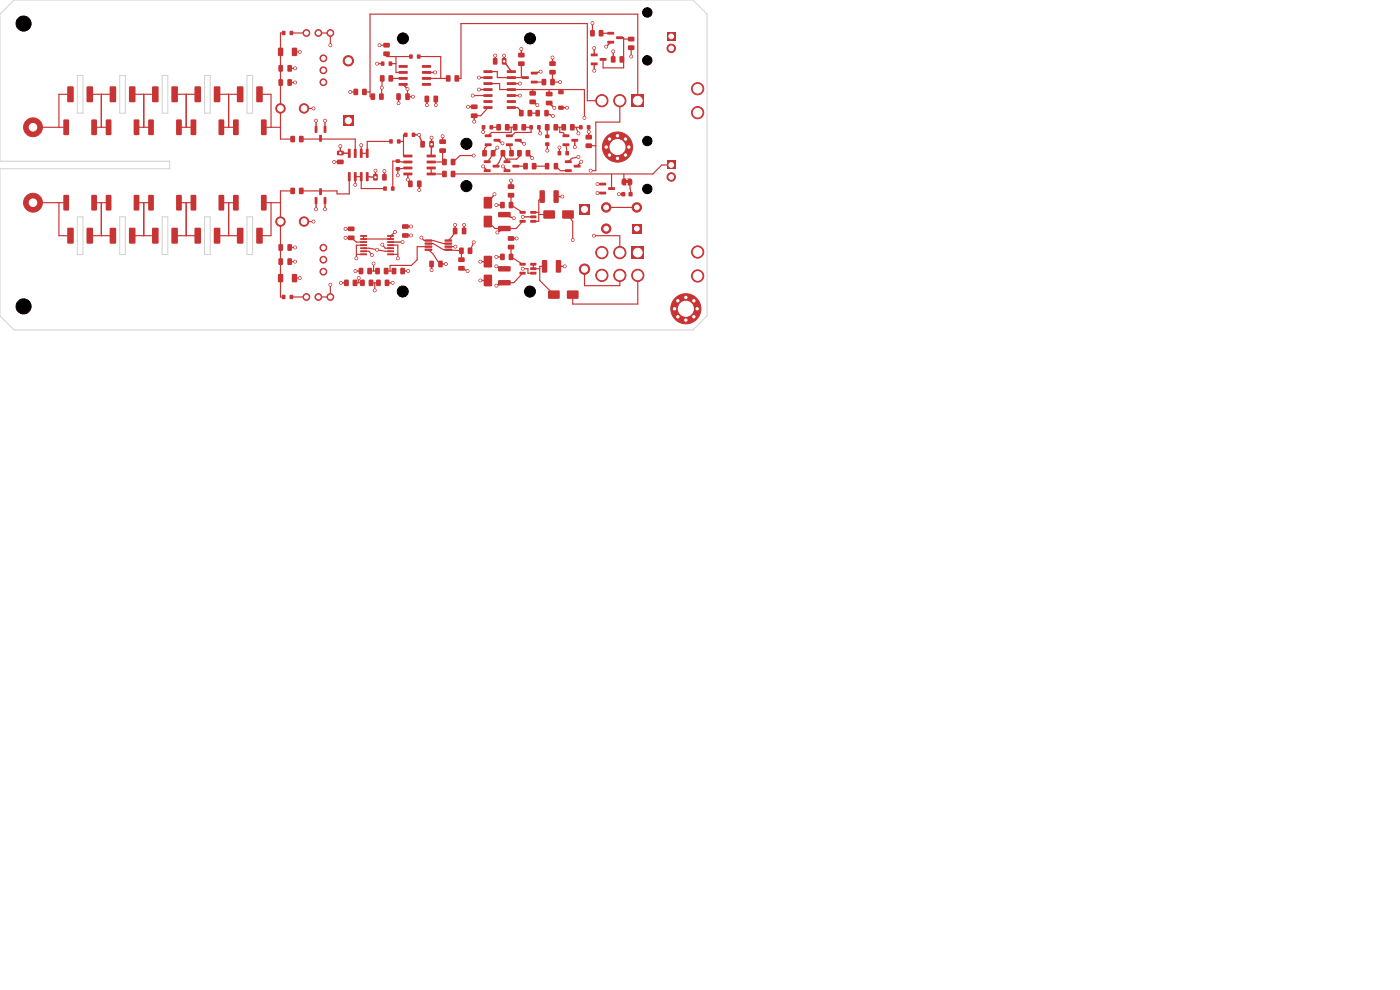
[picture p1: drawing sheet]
<svg xmlns="http://www.w3.org/2000/svg" width="297mm" height="210mm" viewBox="0 0 297 210" stroke-linecap="round" stroke-linejoin="round" font-family="sans-serif">
<g fill="#c83434">
<path d="M132.8 38.3h.4v.6h-.4z"/>
<path d="M114 26.6h.7v.8h-.7z"/>
<path d="M112.3 26.6h.7v.8h-.7z"/>
<path d="M110.1 23.4l.7-.1 .3 .2v1l-.2 .2h-.6l-.2-.2z"/>
<path d="M112 23.4l.7-.1 .2 .2v1l-.1 .2h-.7l-.2-.2z"/>
<path d="M49.5 25.4l.9-.1 .2 .2 .1 2.9-.2 .3h-.8l-.3-.2z"/>
<path d="M55.4 25.4l.9-.1 .3 .2v2.9l-.2 .3h-.8l-.2-.2z"/>
<path d="M91.1 55.3h.7l.2 .1v1.1l-.1 .2h-.6l-.2-.1z"/>
<path d="M93 55.3h.7l.2 .1v1.1l-.1 .2h-.6l-.2-.1z"/>
<path d="M115.7 28.6h.8v.7h-.8z"/>
<path d="M115.7 30.2h.8v.7h-.8z"/>
<path d="M112.5 57.7h1.2l.1 .5h-1.2z"/>
<path d="M112.5 56.7h1.2l.1 .5-1.2 .1z"/>
<path d="M112.5 55.8h1.2l.1 .5h-1.2z"/>
<path d="M110.2 55.8h1.2l.1 .5h-1.2z"/>
<path d="M110.2 57.7h1.2l.1 .5h-1.2z"/>
<path d="M59.1 16.8h.7l.2 .1v1.1l-.1 .2h-.6l-.2-.1z"/>
<path d="M61 16.8h.7l.2 .1v1.1l-.1 .2h-.6l-.2-.1z"/>
<path d="M127.2 38.8h1.3l.1 .5h-1.4z"/>
<path d="M127.2 40.7h1.3l.1 .5h-1.4z"/>
<path d="M129 39.7h1.4l.1 .5-1.4 .1z"/>
<path d="M115.5 23.4l.7-.1 .2 .2v1l-.1 .2h-.6l-.2-.2z"/>
<path d="M113.6 23.4l.7-.1 .2 .2v1l-.1 .2h-.6l-.2-.2z"/>
<path d="M114.5 40.4h.9l.2 .1v2.3l-.2 .2-.7 .1-.2-.2z"/>
<path d="M117.5 40.4h.8l.2 .1v2.3l-.1 .2-.7 .1-.3-.2z"/>
<path d="M82.5 13.1h.7v.8h-.7z"/>
<path d="M80.8 13.1h.7v.8h-.7z"/>
<path d="M111 34.6h.7l.3 .1v1l-.2 .2-.6 .1-.2-.2z"/>
<path d="M112.9 34.6h.7l.2 .1v1l-.1 .2-.6 .1-.3-.2z"/>
<path d="M22.5 25.4l.9-.1 .2 .2v2.9l-.1 .3h-.8l-.3-.2z"/>
<path d="M28.4 25.4l.9-.1 .3 .2v2.9l-.2 .3h-.8l-.2-.2z"/>
<path d="M96.1 48.3h.7l.2 .1v1.1l-.1 .2h-.6l-.2-.1z"/>
<path d="M98 48.3h.7l.2 .1v1.1l-.1 .2h-.6l-.2-.1z"/>
<path d="M141.5 34.1h1.8v1.8h-1.8z"/>
</g>
<circle cx="142.4" cy="37.5" r=".9" fill="#c83434" stroke="#c83434" stroke-width=".21"/>
<g fill="#c83434">
<path d="M14.3 48.4l1.1-.1 .2 .2 .1 3-.2 .2h-1l-.2-.2z"/>
<path d="M18.4 48.4l1.1-.1 .2 .2v3l-.1 .2h-1l-.2-.2z"/>
<path d="M93.2 31.5h1.3l.1 .2v.6l-.2 .2-1.1-.1-.1-.2z"/>
<path d="M93.2 29.6h1.3l.1 .2v.6l-.2 .2-1.1-.1-.1-.2z"/>
<path d="M107.5 22.6l1.9-.1v.5l-1.8 .1z"/>
<path d="M107.5 21.3h1.9v.4l-1.8 .1z"/>
<path d="M107.5 20h1.9v.5l-1.8 .1z"/>
<path d="M107.5 18.7h1.9v.5l-1.8 .1z"/>
<path d="M107.5 17.5l1.9-.1v.5l-1.8 .1z"/>
<path d="M107.5 16.2h1.9v.5h-1.8z"/>
<path d="M107.5 14.9h1.9v.5l-1.8 .1z"/>
<path d="M102.6 14.9h1.8l.1 .5-1.9 .1z"/>
<path d="M102.6 16.2h1.8l.1 .5h-1.9z"/>
<path d="M102.6 17.5l1.8-.1 .1 .5-1.9 .1z"/>
<path d="M102.6 18.7h1.8l.1 .5-1.9 .1z"/>
<path d="M102.6 20h1.8l.1 .5-1.9 .1z"/>
<path d="M102.6 21.3h1.8l.1 .4-1.9 .1z"/>
<path d="M102.6 22.6l1.8-.1 .1 .5-1.9 .1z"/>
<path d="M76.1 56.9l.8-.1 .2 .2v1l-.2 .2h-.6l-.2-.2z"/>
<path d="M78 56.9l.7-.1 .2 .2v1l-.1 .2h-.7l-.2-.2z"/>
<path d="M86.6 38.3h.7l.2 .1v1.1l-.1 .2h-.6l-.2-.1z"/>
<path d="M88.5 38.3h.7l.2 .1v1.1l-.1 .2h-.6l-.2-.1z"/>
<path d="M107.4 28.5h1.3l.1 .5-1.4 .1z"/>
<path d="M107.4 30.4h1.3l.1 .5-1.4 .1z"/>
<path d="M109.2 29.5h1.4l.1 .5h-1.4z"/>
<path d="M49.5 41.4l.9-.1 .2 .2 .1 2.9-.2 .3h-.8l-.3-.2z"/>
<path d="M55.4 41.4l.9-.1 .3 .2v2.9l-.2 .3h-.8l-.2-.2z"/>
<path d="M119.9 34h1.3l.1 .5-1.4 .1z"/>
<path d="M119.9 35.9h1.3l.1 .5-1.4 .1z"/>
<path d="M121.7 35h1.4l.1 .5h-1.4z"/>
<path d="M103.9 26.6h.7v.8h-.7z"/>
<path d="M102.2 26.6h.7v.8h-.7z"/>
<path d="M141.5 6.8h1.8v1.8h-1.8z"/>
</g>
<circle cx="142.4" cy="10.3" r=".9" fill="#c83434" stroke="#c83434" stroke-width=".21"/>
<g fill="#c83434">
<path d="M14.3 18.4l1.1-.1 .2 .2 .1 3-.2 .2h-1l-.2-.2z"/>
<path d="M18.4 18.4l1.1-.1 .2 .2v3l-.1 .2h-1l-.2-.2z"/>
<path d="M102.7 34h1.3l.1 .5-1.4 .1z"/>
<path d="M102.7 35.9h1.3l.1 .5-1.4 .1z"/>
<path d="M104.5 35h1.4l.1 .5h-1.4z"/>
<path d="M79.2 36.9h.7l.2 .1v1.1l-.1 .2h-.6l-.2-.1z"/>
<path d="M81.1 36.9h.7l.2 .1 .1 1.1-.2 .2h-.6l-.2-.1z"/>
<path d="M50.3 18.4l1.1-.1 .2 .2 .1 3-.2 .2h-1l-.2-.2z"/>
<path d="M54.4 18.4l1.1-.1 .2 .2v3l-.1 .2h-1l-.2-.2z"/>
<path d="M107.8 41l1.2-.1 .1 .3v.6l-.2 .1h-1l-.2-.2z"/>
<path d="M107.8 39.1h1.2l.1 .2v.6l-.2 .2h-1l-.2-.2z"/>
</g>
<g fill="#c83434" stroke="#c83434" stroke-width=".21">
<circle cx="65" cy="63" r=".72"/>
<circle cx="67.5" cy="63" r=".72"/>
<circle cx="70.1" cy="63" r=".72"/>
</g>
<g fill="#c83434">
<path d="M66.8 41.8l.5 .1v1.4l-.5-.1z"/>
<path d="M68.7 41.8l.5 .1v1.4l-.5-.1z"/>
<path d="M67.7 40h.6l-.1 1.4-.5-.1z"/>
<path d="M106.1 42.9l.7-.1 .3 .2v1l-.2 .2h-.6l-.2-.2z"/>
<path d="M108 42.9l.7-.1 .2 .2v1l-.1 .2h-.7l-.2-.2z"/>
<path d="M84.6 13.8h1.8l.1 .5-1.9 .1z"/>
<path d="M84.6 15.1h1.8l.1 .5-1.9 .1z"/>
<path d="M84.6 16.4l1.8-.1 .1 .5-1.9 .1z"/>
<path d="M84.6 17.6h1.8l.1 .5-1.9 .1z"/>
<path d="M89.5 17.6h1.9v.5l-1.8 .1z"/>
<path d="M89.5 16.4l1.9-.1v.5l-1.8 .1z"/>
<path d="M89.5 15.1h1.9v.5l-1.8 .1z"/>
<path d="M89.5 13.8h1.9v.5l-1.8 .1z"/>
</g>
<circle cx="7" cy="43" r="2" fill="#c83434" stroke="#c83434" stroke-width=".21"/>
<g fill="#c83434">
<path d="M118.5 19.2h1v.7h-1z"/>
<path d="M118.5 22.5h1v.7h-1z"/>
<path d="M94.6 16l.8-.1 .2 .2v1l-.2 .2h-.6l-.2-.1z"/>
<path d="M96.5 16l.7-.1 .2 .2v1l-.1 .2h-.7l-.2-.1z"/>
<path d="M79.8 59.4l.7-.1 .3 .2v1l-.2 .2h-.6l-.2-.2z"/>
<path d="M81.7 59.4l.7-.1 .2 .2v1l-.1 .2h-.6l-.3-.2z"/>
<path d="M102.7 45.8h1.6v2.4h-1.6z"/>
<path d="M102.7 41.8h1.6v2.4h-1.6z"/>
<path d="M59 10.2l.8-.1 .3 .2v1.4l-.2 .2h-.7l-.2-.2z"/>
<path d="M62 10.2l.8-.1 .2 .2v1.4l-.1 .2h-.8l-.2-.2z"/>
<path d="M80.6 16l.7-.1 .3 .2v1l-.2 .2h-.6l-.2-.1z"/>
<path d="M82.5 16l.7-.1 .2 .2v1l-.1 .2h-.7l-.2-.1z"/>
<path d="M85.3 49.5h1.3l.1 .2v.6l-.2 .2-1.1-.1-.1-.2z"/>
<path d="M85.3 47.6h1.3l.1 .2v.6l-.2 .2-1.1-.1-.1-.2z"/>
<path d="M133.4 40.8h.8v.8h-.8z"/>
<path d="M131.8 40.8h.8v.8h-.8z"/>
<path d="M22.5 41.4l.9-.1 .2 .2v2.9l-.1 .3h-.8l-.3-.2z"/>
<path d="M28.4 41.4l.9-.1 .3 .2v2.9l-.2 .3h-.8l-.2-.2z"/>
<path d="M85.7 28.2h.7v.8h-.7z"/>
<path d="M87.4 28.2h.7v.8h-.7z"/>
<path d="M61.6 39.9l.7-.1 .3 .2v1l-.2 .2h-.6l-.2-.2z"/>
<path d="M63.5 39.9l.7-.1 .2 .2v1l-.1 .2h-.7l-.2-.2z"/>
<path d="M75 18.9l.7-.1 .3 .2v1l-.2 .2h-.6l-.2-.2z"/>
<path d="M76.9 18.9l.7-.1 .2 .2v1l-.1 .2h-.6l-.3-.2z"/>
</g>
<g fill="#c83434" stroke="#c83434" stroke-width=".21">
<circle cx="65" cy="7" r=".72"/>
<circle cx="67.5" cy="7" r=".72"/>
<circle cx="70.1" cy="7" r=".72"/>
</g>
<g fill="#c83434">
<path d="M116.8 16.8l.7-.1 .2 .2v1l-.1 .2h-.6l-.3-.1z"/>
<path d="M114.9 16.8l.7-.1 .3 .2v1l-.2 .2h-.6l-.2-.1z"/>
<path d="M117.5 26.4l.7-.1 .2 .2v1l-.1 .2h-.6l-.3-.2z"/>
<path d="M115.6 26.4l.7-.1 .3 .2v1l-.2 .2h-.6l-.2-.2z"/>
<path d="M86.8 11.6h.7v.8h-.7z"/>
<path d="M88.5 11.6h.7v.8h-.7z"/>
<path d="M125.2 6.4h.7l.3 .1v1l-.2 .2-.6 .1-.2-.2z"/>
<path d="M127.1 6.4h.7l.2 .1v1l-.1 .2-.7 .1-.2-.2z"/>
<path d="M120 32.1h.7v.8h-.7z"/>
<path d="M118.3 32.1h.7v.8h-.7z"/>
<path d="M124.5 26.6h.7v.8h-.7z"/>
<path d="M122.9 26.6h.7v.8h-.7z"/>
<path d="M115 55.2h.8l.3 .1v2.3l-.2 .2-.7 .1-.2-.2z"/>
<path d="M118 55.2h.8l.2 .1v2.3l-.1 .2-.8 .1-.2-.2z"/>
<path d="M73.8 50h1.3l.1 .2v.6l-.2 .2-1.1-.1-.1-.2z"/>
<path d="M73.8 48.1h1.3l.1 .2v.6l-.2 .2-1.1-.1-.1-.2z"/>
<path d="M59 58.2l.8-.1 .3 .2v1.4l-.2 .2h-.7l-.2-.2z"/>
<path d="M62 58.2l.8-.1 .2 .2v1.4l-.1 .2h-.8l-.2-.2z"/>
<path d="M40.5 25.4l.9-.1 .2 .2 .1 2.9-.2 .3h-.8l-.3-.2z"/>
<path d="M46.4 25.4l.9-.1 .3 .2v2.9l-.2 .3h-.8l-.2-.2z"/>
<path d="M112.4 19.3h1.1l.2 .2v.6l-.2 .2h-1l-.2-.2z"/>
<path d="M112.4 21.2l1.1-.1 .2 .3v.6l-.2 .1h-1l-.2-.2z"/>
<path d="M23.3 48.4l1.1-.1 .2 .2 .1 3-.2 .2h-1l-.2-.2z"/>
<path d="M27.4 48.4l1.1-.1 .2 .2v3l-.1 .2h-1l-.2-.2z"/>
<path d="M89.2 29.9h.7l.2 .1v1.1l-.1 .2h-.6l-.2-.1z"/>
<path d="M91.1 29.9h.7l.2 .1v1.1l-.1 .2h-.6l-.2-.1z"/>
<path d="M128.9 6.8h1.3l.1 .5h-1.4z"/>
<path d="M128.9 8.7h1.3l.1 .5h-1.4z"/>
<path d="M130.7 7.7h1.4l.1 .5-1.4 .1z"/>
<path d="M32.3 18.4l1.1-.1 .2 .2v3l-.1 .2h-1l-.2-.2z"/>
<path d="M36.4 18.4l1.1-.1 .2 .2 .1 3-.2 .2h-1l-.2-.2z"/>
<path d="M119.4 28.5h1.3l.1 .5-1.4 .1z"/>
<path d="M119.4 30.4h1.3l.1 .5-1.4 .1z"/>
<path d="M121.2 29.5h1.4l.1 .5h-1.4z"/>
<path d="M104.6 12.3h.7l.2 .1v1.1l-.1 .2h-.6l-.2-.1z"/>
<path d="M106.5 12.3h.7l.2 .1v1.1l-.1 .2h-.6l-.2-.1z"/>
<path d="M110 13.1l1.1-.1 .2 .3v.6l-.3 .1h-.9l-.2-.2z"/>
<path d="M110 11.2h1.1l.2 .2v.6l-.3 .2h-.9l-.2-.2z"/>
<path d="M59.8 62.6h.7v.8h-.7z"/>
<path d="M61.5 62.6h.7v.8h-.7z"/>
<path d="M125.4 11.4h1.3l.1 .5h-1.4z"/>
<path d="M125.4 13.3h1.3l.1 .5h-1.4z"/>
<path d="M127.2 12.3h1.4l.1 .5-1.4 .1z"/>
<path d="M112.5 46.7h1.2l.1 .5h-1.2z"/>
<path d="M112.5 45.7h1.2l.1 .5-1.2 .1z"/>
<path d="M112.5 44.8h1.2l.1 .5h-1.2z"/>
<path d="M110.2 44.8h1.2l.1 .5h-1.2z"/>
<path d="M110.2 46.7h1.2l.1 .5h-1.2z"/>
<path d="M120.3 61.7h2.4v1.6h-2.4z"/>
<path d="M116.3 61.7h2.4v1.6h-2.4z"/>
<path d="M84 33.8h.8v.7h-.8z"/>
<path d="M84 35.5h.8v.7h-.8z"/>
<path d="M133.3 7.8h1.1l.2 .2v.6l-.3 .2h-.9l-.2-.2z"/>
<path d="M133.3 9.7l1.1-.1 .2 .3v.6l-.3 .1h-.9l-.2-.2z"/>
<path d="M77.6 31.6h.6l-.1 1.9-.5-.1z"/>
<path d="M76.4 31.6h.5l-.1 1.9-.5-.1z"/>
<path d="M75.1 31.6h.6l-.1 1.9-.5-.1z"/>
<path d="M73.8 31.6h.6l-.1 1.9-.5-.1z"/>
<path d="M73.8 36.5l.6 .1-.1 1.8h-.5z"/>
<path d="M75.1 36.5l.6 .1-.1 1.8h-.5z"/>
<path d="M76.4 36.5l.5 .1-.1 1.8h-.5z"/>
<path d="M77.6 36.5l.6 .1-.1 1.8h-.5z"/>
<path d="M102.7 58.3h1.6v2.4h-1.6z"/>
<path d="M102.7 54.3h1.6v2.4h-1.6z"/>
<path d="M79.6 56.9l.7-.1 .3 .2v1l-.2 .2h-.6l-.2-.2z"/>
<path d="M81.5 56.9l.7-.1 .2 .2v1l-.1 .2h-.6l-.3-.2z"/>
<path d="M108.1 31.9l.7-.1 .2 .2v1l-.1 .2h-.7l-.2-.2z"/>
<path d="M106.2 31.9l.8-.1 .2 .2v1l-.2 .2h-.6l-.2-.2z"/>
<path d="M105.7 48l2.5-.1 .1 .3v.7l-.2 .2-2.3-.1-.2-.2z"/>
<path d="M105.7 45h2.5l.1 .2v.7l-.2 .2h-2.3l-.2-.2z"/>
</g>
<g fill="#c83434" stroke="#c83434" stroke-width=".21">
<circle cx="128.6" cy="31.2" r=".4"/>
<circle cx="129.3" cy="29.5" r=".4"/>
<circle cx="129.3" cy="32.9" r=".4"/>
<circle cx="131" cy="28.8" r=".4"/>
<circle cx="131" cy="31.2" r="3.2"/>
<circle cx="131" cy="33.6" r=".4"/>
<circle cx="132.7" cy="29.5" r=".4"/>
<circle cx="132.7" cy="32.9" r=".4"/>
<circle cx="133.4" cy="31.2" r=".4"/>
</g>
<g fill="#c83434">
<path d="M112.6 17.2l1.4-.1 .1 .5-1.4 .1z"/>
<path d="M112.6 15.3l1.4-.1 .1 .5-1.4 .1z"/>
<path d="M110.8 16.2h1.3l.1 .5h-1.4z"/>
</g>
<g fill="#c83434" stroke="#c83434" stroke-width=".21">
<circle cx="68.6" cy="12.4" r=".72"/>
<circle cx="68.6" cy="14.9" r=".72"/>
<circle cx="68.6" cy="17.4" r=".72"/>
</g>
<g fill="#c83434">
<path d="M132 38l.8-.1v1.5l-.6-.1-.3-.3v-.7z"/>
<path d="M133.2 37.9h.6l.3 .3v.7l-.3 .4-.6 .1z"/>
</g>
<g fill="#c83434" stroke="#c83434" stroke-width=".21">
<circle cx="59.5" cy="47" r="1"/>
<circle cx="64.5" cy="47" r="1"/>
</g>
<g fill="#c83434">
<path d="M41.3 48.4l1.1-.1 .2 .2v3l-.1 .2h-1l-.2-.2z"/>
<path d="M45.4 48.4l1.1-.1 .2 .2v3l-.1 .2h-1l-.2-.2z"/>
<path d="M90.1 50.8h1.5l.1 .4-1.5 .1z"/>
<path d="M90.1 51.5l1.5-.1 .1 .4-1.5 .1z"/>
<path d="M90.1 52.1h1.5l.1 .4-1.5 .1z"/>
<path d="M90.1 52.8l1.5-.1 .1 .4-1.5 .1z"/>
<path d="M94.3 52.8l1.5-.1 .1 .4-1.5 .1z"/>
<path d="M94.3 52.1h1.5l.1 .4-1.5 .1z"/>
<path d="M94.3 51.5l1.5-.1 .1 .4-1.5 .1z"/>
<path d="M94.3 50.8h1.5l.1 .4-1.5 .1z"/>
<path d="M76.4 59.4l.7-.1 .3 .2v1l-.2 .2h-.6l-.2-.2z"/>
<path d="M78.3 59.4l.7-.1 .2 .2v1l-.1 .2h-.7l-.2-.2z"/>
</g>
<circle cx="7" cy="27" r="2" fill="#c83434" stroke="#c83434" stroke-width=".21"/>
<g fill="#c83434">
<path d="M59.1 51.8h.7l.2 .1v1.1l-.1 .2h-.6l-.2-.1z"/>
<path d="M61 51.8h.7l.2 .1v1.1l-.1 .2h-.6l-.2-.1z"/>
<path d="M134.1 47.5h2v2h-2z"/>
</g>
<g fill="#c83434" stroke="#c83434" stroke-width=".21">
<circle cx="128.6" cy="48.5" r="1"/>
<circle cx="135.1" cy="44" r="1"/>
<circle cx="128.6" cy="44" r="1"/>
<circle cx="68.6" cy="57.6" r=".72"/>
<circle cx="68.6" cy="55.1" r=".72"/>
<circle cx="68.6" cy="52.5" r=".72"/>
</g>
<g fill="#c83434">
<path d="M82.6 29.6h.7v.8h-.7z"/>
<path d="M84.3 29.6h.6v.8h-.6z"/>
<path d="M71.5 33.9h1.3l.1 .2v.6l-.2 .2-1.1-.1-.1-.2z"/>
<path d="M71.5 32h1.3l.1 .2v.6l-.2 .2-1.1-.1-.1-.2z"/>
<path d="M31.5 25.4l.9-.1 .2 .2 .1 2.9-.2 .3h-.8l-.3-.2z"/>
<path d="M37.4 25.4l.9-.1 .3 .2v2.9l-.2 .3h-.8l-.2-.2z"/>
<path d="M124.3 30.5l1.1-.1 .2 .3v.6l-.3 .1h-.9l-.2-.2z"/>
<path d="M124.3 28.6h1.1l.2 .2v.6l-.3 .2h-.9l-.2-.2z"/>
<path d="M84.1 19.8h.7l.2 .1 .1 1.1-.2 .2h-.6l-.2-.1z"/>
<path d="M86 19.8h.7l.2 .1 .1 1.1-.2 .2h-.6l-.2-.1z"/>
<path d="M31.5 41.4l.9-.1 .2 .2 .1 2.9-.2 .3h-.8l-.3-.2z"/>
<path d="M37.4 41.4l.9-.1 .3 .2v2.9l-.2 .3h-.8l-.2-.2z"/>
<path d="M106.9 34h1.3l.1 .5-1.4 .1z"/>
<path d="M106.9 35.9h1.3l.1 .5-1.4 .1z"/>
<path d="M108.7 35h1.4l.1 .5h-1.4z"/>
<path d="M59.8 6.6h.7v.8h-.7z"/>
<path d="M61.5 6.6h.7v.8h-.7z"/>
<path d="M59.1 13.8h.7l.2 .1v1.1l-.1 .2h-.6l-.2-.1z"/>
<path d="M61 13.8h.7l.2 .1v1.1l-.1 .2h-.6l-.2-.1z"/>
<path d="M83.1 56.9l.8-.1 .2 .2v1l-.2 .2h-.6l-.2-.2z"/>
<path d="M85 56.9l.7-.1 .2 .2v1l-.1 .2h-.7l-.2-.2z"/>
<path d="M90.5 36.6h1.9v.5l-1.8 .1z"/>
<path d="M90.5 35.4l1.9-.1v.5l-1.8 .1z"/>
<path d="M90.5 34.1h1.9v.5l-1.8 .1z"/>
<path d="M90.5 32.8h1.9v.5l-1.8 .1z"/>
<path d="M85.6 32.8h1.8l.1 .5-1.9 .1z"/>
<path d="M85.6 34.1h1.8l.1 .5-1.9 .1z"/>
<path d="M85.6 35.4l1.8-.1 .1 .5-1.9 .1z"/>
<path d="M85.6 36.6h1.8l.1 .5-1.9 .1z"/>
<path d="M99.3 52.6l.7-.1 .2 .2v1l-.1 .2h-.7l-.2-.2z"/>
<path d="M97.4 52.6l.7-.1 .3 .2v1l-.2 .2h-.6l-.2-.2z"/>
<path d="M41.3 18.4l1.1-.1 .2 .2v3l-.1 .2h-1l-.2-.2z"/>
<path d="M45.4 18.4l1.1-.1 .2 .2v3l-.1 .2h-1l-.2-.2z"/>
<path d="M131.5 12l.7-.1 .2 .2v1l-.1 .2h-.7l-.2-.2z"/>
<path d="M129.6 12l.7-.1 .3 .2v1l-.2 .2h-.6l-.2-.2z"/>
<path d="M102.9 28.5h1.3l.1 .5-1.4 .1z"/>
<path d="M102.9 30.4h1.3l.1 .5-1.4 .1z"/>
<path d="M104.7 29.5h1.4l.1 .5h-1.4z"/>
</g>
<g fill="#c83434" stroke="#c83434" stroke-width=".21">
<circle cx="143.1" cy="65.5" r=".4"/>
<circle cx="143.8" cy="63.8" r=".4"/>
<circle cx="143.8" cy="67.2" r=".4"/>
<circle cx="145.5" cy="63.1" r=".4"/>
<circle cx="145.5" cy="65.5" r="3.2"/>
<circle cx="145.5" cy="67.9" r=".4"/>
<circle cx="147.2" cy="63.8" r=".4"/>
<circle cx="147.2" cy="67.2" r=".4"/>
<circle cx="147.9" cy="65.5" r=".4"/>
</g>
<g fill="#c83434">
<path d="M81.3 39.6h.7v.8h-.7z"/>
<path d="M83 39.6h.7v.8h-.7z"/>
<path d="M13.5 41.4l.9-.1 .2 .2v2.9l-.1 .3h-.8l-.3-.2z"/>
<path d="M19.4 41.4l.9-.1 .3 .2v2.9l-.2 .3h-.8l-.2-.2z"/>
<path d="M93.8 36.3l.8-.1 .2 .2v1l-.2 .2h-.6l-.2-.1z"/>
<path d="M95.7 36.3l.7-.1 .2 .2v1l-.1 .2h-.7l-.2-.1z"/>
<path d="M40.5 41.4l.9-.1 .2 .2 .1 2.9-.2 .3h-.8l-.3-.2z"/>
<path d="M46.4 41.4l.9-.1 .3 .2v2.9l-.2 .3h-.8l-.2-.2z"/>
<path d="M115.3 44.7h2.4v1.6h-2.4z"/>
<path d="M119.3 44.7h2.4v1.6h-2.4z"/>
<path d="M116.6 13h1.2l.1 .2v.6l-.2 .2h-1l-.2-.2z"/>
<path d="M116.6 14.9l1.2-.1 .1 .3v.6l-.2 .1h-1l-.2-.2z"/>
<path d="M105.7 59.5l2.5-.1 .1 .3v.7l-.2 .2-2.3-.1-.2-.2z"/>
<path d="M105.7 56.5h2.5l.1 .2v.7l-.2 .2h-2.3l-.2-.2z"/>
<path d="M95.7 33.7h.7l.2 .1v1l-.1 .2-.7 .1-.2-.2z"/>
<path d="M93.8 33.7h.8l.2 .1v1l-.2 .2-.6 .1-.2-.2z"/>
<path d="M68.7 26.8h.5v1.4l-.5-.1z"/>
<path d="M66.8 26.8h.5v1.4l-.5-.1z"/>
<path d="M67.7 28.6l.6 .1-.1 1.4-.5-.1z"/>
<path d="M73 59.4l.8-.1 .2 .2v1l-.2 .2h-.6l-.2-.2z"/>
<path d="M74.9 59.4l.7-.1 .2 .2v1l-.1 .2h-.7l-.2-.2z"/>
<path d="M80.5 19.9l.7-.1 .2 .2v1l-.1 .2h-.7l-.2-.2z"/>
<path d="M78.6 19.9l.8-.1 .2 .2v1l-.2 .2h-.6l-.2-.2z"/>
<path d="M23.3 18.4l1.1-.1 .2 .2 .1 3-.2 .2h-1l-.2-.2z"/>
<path d="M27.4 18.4l1.1-.1 .2 .2v3l-.1 .2h-1l-.2-.2z"/>
<path d="M32.3 48.4l1.1-.1 .2 .2v3l-.1 .2h-1l-.2-.2z"/>
<path d="M36.4 48.4l1.1-.1 .2 .2 .1 3-.2 .2h-1l-.2-.2z"/>
<path d="M76.4 49.9h1.4l.1 .3h-1.4z"/>
<path d="M76.4 50.5h1.4l.1 .3-1.4 .1z"/>
<path d="M76.4 51.2h1.4l.1 .3h-1.4z"/>
<path d="M76.4 51.8h1.4l.1 .3-1.4 .1z"/>
<path d="M76.4 52.5h1.4l.1 .3h-1.4z"/>
<path d="M76.4 53.1h1.4l.1 .3-1.4 .1z"/>
<path d="M76.4 53.8h1.4l.1 .3h-1.4z"/>
<path d="M82.2 53.8h1.3l.1 .3h-1.4z"/>
<path d="M82.2 53.1h1.3l.1 .3-1.4 .1z"/>
<path d="M82.2 52.5h1.3l.1 .3h-1.4z"/>
<path d="M82.2 51.8h1.3l.1 .3-1.4 .1z"/>
<path d="M82.2 51.2h1.3l.1 .3h-1.4z"/>
<path d="M82.2 50.5h1.3l.1 .3-1.4 .1z"/>
<path d="M82.2 49.9h1.3l.1 .3h-1.4z"/>
<path d="M81.4 9.1h1.1l.2 .2v.6l-.2 .2h-1l-.2-.2z"/>
<path d="M81.4 11l1.1-.1 .2 .3v.6l-.2 .1h-1l-.2-.2z"/>
<path d="M134 52.3h2.6v2.6h-2.6z"/>
</g>
<g fill="#c83434" stroke="#c83434" stroke-width=".21">
<circle cx="131.5" cy="53.6" r="1.3"/>
<circle cx="127.7" cy="53.6" r="1.3"/>
<circle cx="135.3" cy="58.4" r="1.3"/>
<circle cx="131.5" cy="58.4" r="1.3"/>
<circle cx="127.7" cy="58.4" r="1.3"/>
<circle cx="148" cy="53.5" r="1.3"/>
<circle cx="148" cy="58.5" r="1.3"/>
</g>
<g fill="#c83434">
<path d="M107.8 52l1.2-.1 .1 .3v.6l-.2 .1h-1l-.2-.2z"/>
<path d="M107.8 50.1h1.2l.1 .2v.6l-.2 .2h-1l-.2-.2z"/>
<path d="M134 20.1h2.6v2.6h-2.6z"/>
</g>
<g fill="#c83434" stroke="#c83434" stroke-width=".21">
<circle cx="131.5" cy="21.4" r="1.3"/>
<circle cx="127.7" cy="21.4" r="1.3"/>
<circle cx="148" cy="18.8" r="1.3"/>
<circle cx="148" cy="23.9" r="1.3"/>
</g>
<g fill="#c83434">
<path d="M106.1 53.9l.7-.1 .3 .2v1l-.2 .2h-.6l-.2-.2z"/>
<path d="M108 53.9l.7-.1 .2 .2v1l-.1 .2h-.7l-.2-.2z"/>
<path d="M115.8 21.4h1.3l.1 .2v.6l-.2 .2-1.1-.1-.1-.2z"/>
<path d="M115.8 19.5h1.3l.1 .2v.6l-.2 .2-1.1-.1-.1-.2z"/>
<path d="M61.6 28.9l.7-.1 .3 .2v1l-.2 .2h-.6l-.2-.2z"/>
<path d="M63.5 28.9l.7-.1 .2 .2v1l-.1 .2h-.7l-.2-.2z"/>
<path d="M99.9 24.1h1.3l.1 .2v.6l-.2 .2-1.1-.1-.1-.2z"/>
<path d="M99.9 22.2h1.3l.1 .2v.6l-.2 .2-1.1-.1-.1-.2z"/>
<path d="M59.1 54.8h.7l.2 .1v1.1l-.1 .2h-.6l-.2-.1z"/>
<path d="M61 54.8h.7l.2 .1v1.1l-.1 .2h-.6l-.2-.1z"/>
<path d="M117.5 34.6h.7l.2 .1v1l-.1 .2-.6 .1-.2-.2z"/>
<path d="M115.6 34.6h.7l.2 .1 .1 1-.2 .2-.6 .1-.2-.2z"/>
<path d="M90.1 20.3h.7l.2 .1v1.1l-.1 .2h-.6l-.2-.1z"/>
<path d="M92 20.3h.7l.2 .1v1.1l-.1 .2h-.6l-.2-.1z"/>
<path d="M109.7 31.9l.8-.1 .2 .2v1l-.2 .2h-.6l-.2-.2z"/>
<path d="M111.6 31.9l.7-.1 .2 .2v1l-.1 .2h-.7l-.2-.2z"/>
</g>
<g fill="#c83434" stroke="#c83434" stroke-width=".21">
<circle cx="59.5" cy="23" r="1"/>
<circle cx="64.5" cy="23" r="1"/>
</g>
<g fill="#c83434">
<path d="M102.3 31.9l.8-.1 .2 .2v1l-.2 .2h-.6l-.2-.2z"/>
<path d="M104.2 31.9l.7-.1 .2 .2v1l-.1 .2h-.7l-.2-.2z"/>
<path d="M107.2 26.4l.7-.1 .2 .2v1l-.1 .2h-.6l-.3-.2z"/>
<path d="M105.3 26.4l.7-.1 .3 .2v1l-.2 .2h-.6l-.2-.2z"/>
<path d="M97.3 54.6h1.1l.2 .2v.6l-.3 .2h-1l-.1-.2z"/>
<path d="M97.3 56.5l1.1-.1 .2 .3v.6l-.3 .1h-1l-.1-.2z"/>
<path d="M121 26.4l.7-.1 .2 .2v1l-.1 .2h-.6l-.3-.2z"/>
<path d="M119.1 26.4l.7-.1 .3 .2v1l-.2 .2h-.6l-.2-.2z"/>
<path d="M110.7 26.4l.7-.1 .2 .2v1l-.1 .2h-.7l-.2-.2z"/>
<path d="M108.8 26.4l.7-.1 .3 .2v1l-.2 .2h-.6l-.2-.2z"/>
<path d="M13.5 25.4l.9-.1 .2 .2v2.9l-.1 .3h-.8l-.3-.2z"/>
<path d="M19.4 25.4l.9-.1 .3 .2v2.9l-.2 .3h-.8l-.2-.2z"/>
<path d="M50.3 48.4l1.1-.1 .2 .2 .1 3-.2 .2h-1l-.2-.2z"/>
<path d="M54.4 48.4l1.1-.1 .2 .2v3l-.1 .2h-1l-.2-.2z"/>
<path d="M122.9 43.3h2.2v2.2h-2.2z"/>
</g>
<circle cx="124" cy="57.1" r="1.1" fill="#c83434" stroke="#c83434" stroke-width=".21"/>
<path d="M72.8 24.5h2.2v2.2h-2.2z" fill="#c83434"/>
<g fill="#c83434" stroke="#c83434" stroke-width=".21">
<circle cx="73.9" cy="12.9" r="1.1"/>
<circle cx="67" cy="25.6" r=".3"/>
<circle cx="128.6" cy="9.9" r=".3"/>
<circle cx="102.5" cy="35.3" r=".3"/>
<circle cx="90.5" cy="22.3" r=".3"/>
<circle cx="117.2" cy="12.2" r=".3"/>
<circle cx="100.6" cy="25.8" r=".3"/>
<circle cx="126.1" cy="15" r=".3"/>
<circle cx="106.7" cy="35.3" r=".3"/>
<circle cx="69" cy="44.4" r=".3"/>
<circle cx="105.3" cy="43.5" r=".3"/>
<circle cx="73.3" cy="50.4" r=".3"/>
<circle cx="96.5" cy="47.7" r=".3"/>
<circle cx="105.5" cy="49.3" r=".3"/>
<circle cx="75.4" cy="57.5" r=".3"/>
<circle cx="114.6" cy="28.3" r=".3"/>
<circle cx="79.7" cy="37.6" r=".3"/>
<circle cx="86.5" cy="38.1" r=".3"/>
<circle cx="126.8" cy="41" r=".3"/>
<circle cx="117.6" cy="22.9" r=".3"/>
<circle cx="92.3" cy="15.4" r=".3"/>
<circle cx="79.7" cy="36.2" r=".3"/>
<circle cx="112.9" cy="33.6" r=".3"/>
<circle cx="114.7" cy="15.2" r=".3"/>
<circle cx="73.3" cy="48.6" r=".3"/>
<circle cx="66.5" cy="47" r=".3"/>
<circle cx="110.9" cy="57" r=".3"/>
<circle cx="98.4" cy="47.7" r=".3"/>
<circle cx="119.3" cy="41.7" r=".3"/>
<circle cx="80" cy="13.5" r=".3"/>
<circle cx="131.3" cy="41.2" r=".3"/>
<circle cx="81.5" cy="36.3" r=".3"/>
<circle cx="63.6" cy="59" r=".3"/>
<circle cx="83.3" cy="60" r=".3"/>
<circle cx="110.9" cy="46" r=".3"/>
<circle cx="62.6" cy="52.5" r=".3"/>
<circle cx="124.9" cy="27.9" r=".3"/>
<circle cx="102.5" cy="28" r=".3"/>
<circle cx="108.4" cy="38.3" r=".3"/>
<circle cx="89" cy="40.3" r=".3"/>
<circle cx="111.2" cy="30.5" r=".3"/>
<circle cx="93.9" cy="28.9" r=".3"/>
<circle cx="66.5" cy="23" r=".3"/>
<circle cx="70.1" cy="60.4" r=".3"/>
<circle cx="88.9" cy="28.6" r=".3"/>
<circle cx="106.6" cy="30.4" r=".3"/>
<circle cx="130.1" cy="10.9" r=".3"/>
<circle cx="62.6" cy="14.5" r=".3"/>
<circle cx="92.4" cy="22.3" r=".3"/>
<circle cx="70.9" cy="34.3" r=".3"/>
<circle cx="105.1" cy="11.8" r=".3"/>
<circle cx="86.6" cy="57.5" r=".3"/>
<circle cx="109.6" cy="50.6" r=".3"/>
<circle cx="99.2" cy="57.5" r=".3"/>
<circle cx="63.6" cy="11" r=".3"/>
<circle cx="62.6" cy="55.5" r=".3"/>
<circle cx="70.1" cy="9.6" r=".3"/>
<circle cx="104.9" cy="41.2" r=".3"/>
<circle cx="101.9" cy="59.5" r=".3"/>
<circle cx="126.1" cy="10.2" r=".3"/>
<circle cx="62.6" cy="17.5" r=".3"/>
<circle cx="91.6" cy="57.3" r=".3"/>
<circle cx="84.6" cy="21.9" r=".3"/>
<circle cx="99.3" cy="22.6" r=".3"/>
<circle cx="87.2" cy="50" r=".3"/>
<circle cx="105.3" cy="56.5" r=".3"/>
<circle cx="119.8" cy="56.5" r=".3"/>
<circle cx="109" cy="46.3" r=".3"/>
<circle cx="87.6" cy="20.5" r=".3"/>
<circle cx="110.3" cy="20.3" r=".3"/>
<circle cx="105.3" cy="54.5" r=".3"/>
<circle cx="72.3" cy="60" r=".3"/>
<circle cx="69" cy="25.6" r=".3"/>
<circle cx="126.8" cy="39" r=".3"/>
<circle cx="121.9" cy="31.2" r=".3"/>
<circle cx="91.6" cy="30.6" r=".3"/>
<circle cx="94.6" cy="56" r=".3"/>
<circle cx="101.9" cy="55.5" r=".3"/>
<circle cx="110.6" cy="10.4" r=".3"/>
<circle cx="114" cy="22.3" r=".3"/>
<circle cx="87.2" cy="48" r=".3"/>
<circle cx="105.3" cy="60.6" r=".3"/>
<circle cx="107" cy="13" r=".3"/>
<circle cx="106.9" cy="11.8" r=".3"/>
<circle cx="67" cy="44.4" r=".3"/>
<circle cx="85.4" cy="51.3" r=".3"/>
<circle cx="110.3" cy="17.7" r=".3"/>
<circle cx="123.3" cy="34.3" r=".3"/>
<circle cx="72.2" cy="32.5" r=".3"/>
<circle cx="116.1" cy="32" r=".3"/>
<circle cx="86.4" cy="18.9" r=".3"/>
<circle cx="72.2" cy="31" r=".3"/>
<circle cx="120.3" cy="22.9" r=".3"/>
<circle cx="91.5" cy="29.2" r=".3"/>
<circle cx="117.3" cy="24.6" r=".3"/>
<circle cx="101.6" cy="16.5" r=".3"/>
<circle cx="101.6" cy="19" r=".3"/>
<circle cx="124" cy="25" r=".3"/>
<circle cx="100.3" cy="20.3" r=".3"/>
<circle cx="125.7" cy="4.9" r=".3"/>
<circle cx="79.3" cy="55.9" r=".3"/>
<circle cx="80" cy="53" r=".3"/>
<circle cx="122.7" cy="28.3" r=".3"/>
<circle cx="122.7" cy="33.3" r=".3"/>
<circle cx="133.9" cy="12" r=".3"/>
<circle cx="105.5" cy="31.3" r=".3"/>
<circle cx="118.7" cy="31.3" r=".3"/>
<circle cx="96.6" cy="52.3" r=".3"/>
<circle cx="79.5" cy="61.6" r=".3"/>
<circle cx="81" cy="18.6" r=".3"/>
<circle cx="84.4" cy="37.2" r=".3"/>
<circle cx="74.3" cy="19.5" r=".3"/>
<circle cx="83.8" cy="49.2" r=".3"/>
<circle cx="89.4" cy="50.4" r=".3"/>
<circle cx="118.8" cy="17.4" r=".3"/>
<circle cx="76.6" cy="30.8" r=".3"/>
<circle cx="75.6" cy="54.8" r=".3"/>
<circle cx="75.4" cy="39.2" r=".3"/>
<circle cx="84.4" cy="54.8" r=".3"/>
<circle cx="80.5" cy="9.6" r=".3"/>
<circle cx="76.1" cy="59" r=".3"/>
<circle cx="81.1" cy="51.9" r=".3"/>
<circle cx="78.9" cy="54.1" r=".3"/>
<circle cx="100.5" cy="33" r=".3"/>
<circle cx="125.3" cy="36.2" r=".3"/>
<circle cx="100.5" cy="51.4" r=".3"/>
<circle cx="121.5" cy="50.9" r=".3"/>
<circle cx="126" cy="50" r=".3"/>
</g>
<g fill="none" stroke="#c83434" stroke-width=".3">
<path d="M80 13.5h1.2M85.5 17.9l.9 1M90.5 15.4h1.8M101.6 16.5h1.9M101.6 19h1.9M105.1 11.8v1.2M107 11.8v1.2l1.5 2.2M108.5 17.7h1.8M110.6 10.4v1.3M114.7 15.2l-1.4 .3M117.2 12.2v1.3M126.1 10.2v1.5"/>
<path d="M126.1 13.6v1.4M129.6 9l-1 .9M130.1 10.9v1.7M67.1 25.6v1.9M69 25.6v1.9M70.9 34.4h1.3M72.2 31v1.5h1.9M79.6 36.2v1.4l-1.7-.1M81.5 36.3v1.3M84.6 20.5v1.4M86.4 20.5h1.2M86.5 36.9v1.2l.5 .9"/>
<path d="M87.7 28.6h1.2l.8 2M88.9 39v1.3M90.5 21v1.3M91.6 29.2l-.1 3.9M92.4 21v1.3M93.9 28.9v1.2M99.3 22.7h1.3M100.6 24.6v1.2M102.5 35.3l.9 .9M102.6 27l-.1 1M105.4 29.8l1.2 .6M106.7 35.3l.9 .9"/>
<path d="M108.4 38.3v1.3M108.5 20.3h1.8M109.9 29.8l1.3 .7M112 32.5l.9 1.1M113 21.6l1 .7M114.3 27l.3 1.3M115.9 24l1.4 .6M116.1 30.6v1.4M116.5 21.9l1.1 1M119 22.9h1.3M121.9 29.8v1.4M123.3 34.3l-.9 1"/>
<path d="M124.9 28v1.1M126.7 39.1h1.2M67.1 42.5v1.9M69 42.5v1.9M73.3 50.5h1.2M73.3 48.6h1.2M75.4 57.5h1.2M82.9 51.4h2.5M85.4 57.5h1.2M86 50h1.2M86 48.1h1.2M91.6 56v1.3"/>
<path d="M93.5 56h1.1M96.6 47.7v1.3M97.9 56.9l1.3 .6M98.5 47.7v1.3M101.9 59.5h1.6M101.9 55.5h1.6M104.9 41.2l-1.4 1.8M105.3 43.5h1.3M105.3 56.5l1.7 .5M105.3 54.5h1.3M107 48.5l-1.5 .8M107 45.5l2 .8"/>
<path d="M107 60l-1.7 .6M109.6 50.6h-1.2M110.9 46h2.2M118 41.7h1.3M118.5 56.5h1.3M126.7 41h1.2M131.3 41.2h.9M72.3 60h1.2M82.1 60h1.2"/>
</g>
<g fill="none" stroke="#c83434" stroke-width=".25">
<path d="M59.5 11h.1M60.2 7h-.7v22.5h2.6M61.5 17.5h1.1M61.5 14.5h1.1M61.8 7h3.2M62.5 11h1.1M67.5 7h2.6v2.6M74.3 19.5h1.2M77.3 19.5h1.2M80.5 9.6h1.5M81.1 16.6l-.2 3.9M82 11.4v.6h5.2"/>
<path d="M82.8 13.5h1.2M82.9 16.6h2.6M84 12v3.4h1.5M86.4 18.9v1.6M88.8 12h4.7v4.6M90.5 16.6h4.6M96.9 16.6h.9v-11.6h26.8v16.4h3.1M103.5 17.7h2.5v1.3h18v6M103.5 15.2h2v1.3h6M110.6 13.5v3M113 19v.8M113.3 17.4h2.1"/>
<path d="M116.5 19v1M117.2 15.3v2.1h1.6M119 19v.6M125.7 4.9v2.2M127.5 7.1h2.1M131.4 8h.9v6.4h-4.4v-1.8M131.9 12.6h.4M132.3 8.3h1.6M133.9 10.1v1.9M7 27h7M14.9 20h-2.4v7M19 20h4.9"/>
<path d="M20 27h3M21.5 20v7M28 20h5M29 27h3M30.5 20v7M37 20h4.9M38 27h3M39.5 20v7M46.1 20h4.8M47 27h3M48.5 20v7M55 20h2.5v7"/>
<path d="M56 27h3.5M63.9 29.5h11.5v3M64.5 23h2M74.1 37.5v3.6h-2.6v-.6h-7.6M75.4 39.2v-1.7h1.2v2.5h5.1M79.1 20.5h-.6v-17.5h56.8v18.4M82.9 30h-5v2.5h-1.3v-1.7M84.6 30h1M86.1 28.6h-.5v4.5h.9M86.5 34.4l-3.2-.2v5.8M86.5 35.6l-2.1 .2v1.4M91.5 35.6v1.3h2.8"/>
<path d="M91.5 34.4h2.8M93.9 32v2.4M100.3 20.3h3.2M100.5 33h-2.9l-1.5 1.4M103.5 22.8l-1.5 1.8h-1.4M103.6 30.7l-.8 .8v1M104.2 27h1.6M105.5 31.3l-1.5 2.3-.6 .7M107.6 27h1.7M108.1 30.7l.4 1.8M108.5 27v1.1h-4.2l-.7 .7M108.5 22.8h1.3l.8 .8v.4"/>
<path d="M109.4 35.3h2.1M110.2 32.5v.7l-.6 .6h-2v.5l-.9-1.8-.8 1.9-.7 .9M111.1 27h1.6v1.1h-3.4l-.7 .7h-.5M112.4 24h1.7M113.3 35.3h2.8M116.1 27v1.9M117.9 27h1.7M117.9 35.3l1 .9h1.7M118.7 31.3v1.2M118.7 27v1.1h.7l.7 .7M120.1 30.7l.2 1.8M121.4 27h1.8"/>
<path d="M122.2 27l.5 1.3M122.7 33.3l-1.4 .3-.7 .7M124.9 27v1M124.9 30.9h1.5M129.7 36.9v3.1M131.5 21.4v4.5h-5.1v10.3h-1.1M132.4 36.9v1.7M133.6 38.6l.2 2.6M142.4 35h-2l-1.9 1.9h-42.4M7 43h7M12.5 43v7h2.4M19 50h4.9"/>
<path d="M20 43h3M21.5 43v7M28 50h5M29 43h3M30.5 43v7M37 50h4.9M38 43h3M39.5 43v7M46.1 50h4.8M47 43h3M48.5 43v7M56 43h3.5"/>
<path d="M57.5 43v7h-2.5M59.5 59h.1M61.5 55.5h1.1M61.5 52.5h1.1M62.1 40.5h-2.6v22.5h.7M62.5 59h1.1M64.5 47h2M74.5 50.5l1.1 .9h1.5M75.6 54h1.5M76.1 59v1M77.1 52.7h1.2l3.4 .6h1.2M77.1 53.3h1.2l.6 .8"/>
<path d="M77.1 52h-1.5v2.8M78.4 57.5h1.7M79.2 55.9v1.6M81.1 51.9l.6 .8h1.2M81.9 57.5h1.7M82.9 52h1.5v2.8M82.9 54h1.5M83.8 49.2l-.9 .9v.6h-5.8v-.6M89.4 50.4l.6 .6h1.9l2.2 .7h1M90.9 53l1 .9 .9 1.5 .7 .6M90.9 52.3h-2.4v2.8l-1.2 1.2h-4.6v1.2M90.9 51.7h1l2.2 1.3 3.8 .2v1.9"/>
<path d="M95.1 52.3h1.5M96.6 49l-.6 1.1-.9 .9M100.5 51.4l-.8 1.8M108.4 52.4v2.1l2.5 1.6M108.4 41.4v2.1l2.5 1.6M110.9 47l-1.4 1.5h-4.5l-1.5-1.5M110.9 58l-1.9 2h-2M110.9 57h1.1v1h1.1M113.1 56.1v.9h1.4M113.1 45.1h1.2M114.3 45.5h2.2M115 41.7l-.7 .8v4.5h-1.2"/>
<path d="M115.5 56.5h-1v3l3 3M120.5 45.5l1 1.5v3.9M124 57.1v3.5h7.5v-2.2M126 50h5.5v3.6M128.6 44h6.5M135.3 58.4v6.1h-13.8v-2M61.8 63h3.2M70.1 60.4v2.6h-2.6M75.3 60h1.6M78.7 60h1.6M79.5 60v1.6"/>
</g>
<path d="M0 3l3-3h144l3 3v64l-3 3h-144l-3-3v-31.2h36v-1.6h-36zM16.4 16h1.2v8h-1.2zM25.4 16h1.2v8h-1.2zM34.4 16h1.2v8h-1.2zM43.4 16h1.2v8h-1.2zM52.4 16h1.2v8h-1.2zM16.4 46h1.2v8h-1.2zM25.4 46h1.2v8h-1.2zM34.4 46h1.2v8h-1.2zM43.4 46h1.2v8h-1.2zM52.4 46h1.2v8h-1.2z" fill="none" stroke="#d0d2cd" stroke-width=".21"/>
<g fill="#fff" stroke="#fff" stroke-width=".21">
<circle cx="67" cy="25.6" r=".15"/>
<circle cx="128.6" cy="9.9" r=".15"/>
<circle cx="102.5" cy="35.3" r=".15"/>
<circle cx="90.6" cy="22.3" r=".15"/>
<circle cx="117.2" cy="12.2" r=".15"/>
<circle cx="100.6" cy="25.8" r=".15"/>
<circle cx="126.1" cy="15" r=".15"/>
<circle cx="106.7" cy="35.3" r=".15"/>
<circle cx="68.9" cy="44.4" r=".15"/>
<circle cx="105.3" cy="43.5" r=".15"/>
<circle cx="73.3" cy="50.4" r=".15"/>
<circle cx="96.6" cy="47.7" r=".15"/>
<circle cx="105.5" cy="49.3" r=".15"/>
<circle cx="75.4" cy="57.5" r=".15"/>
<circle cx="114.6" cy="28.3" r=".15"/>
<circle cx="79.6" cy="37.6" r=".15"/>
<circle cx="86.5" cy="38.1" r=".15"/>
<circle cx="126.7" cy="41" r=".15"/>
<circle cx="117.6" cy="22.9" r=".15"/>
<circle cx="92.3" cy="15.4" r=".15"/>
<circle cx="79.6" cy="36.2" r=".15"/>
<circle cx="112.9" cy="33.5" r=".15"/>
<circle cx="114.7" cy="15.2" r=".15"/>
<circle cx="73.3" cy="48.5" r=".15"/>
<circle cx="66.5" cy="47" r=".15"/>
<circle cx="110.9" cy="57" r=".15"/>
<circle cx="98.4" cy="47.7" r=".15"/>
<circle cx="119.3" cy="41.7" r=".15"/>
<circle cx="80" cy="13.5" r=".15"/>
<circle cx="131.3" cy="41.2" r=".15"/>
<circle cx="81.5" cy="36.3" r=".15"/>
<circle cx="63.6" cy="59" r=".15"/>
<circle cx="83.3" cy="60" r=".15"/>
<circle cx="110.9" cy="46" r=".15"/>
<circle cx="62.6" cy="52.5" r=".15"/>
<circle cx="124.9" cy="27.9" r=".15"/>
<circle cx="102.5" cy="28" r=".15"/>
<circle cx="108.4" cy="38.3" r=".15"/>
<circle cx="88.9" cy="40.3" r=".15"/>
<circle cx="111.2" cy="30.5" r=".15"/>
<circle cx="93.9" cy="28.9" r=".15"/>
<circle cx="66.5" cy="23" r=".15"/>
<circle cx="70.1" cy="60.4" r=".15"/>
<circle cx="88.9" cy="28.6" r=".15"/>
<circle cx="106.6" cy="30.4" r=".15"/>
<circle cx="130.1" cy="10.9" r=".15"/>
<circle cx="62.6" cy="14.5" r=".15"/>
<circle cx="92.4" cy="22.3" r=".15"/>
<circle cx="70.9" cy="34.4" r=".15"/>
<circle cx="105" cy="11.8" r=".15"/>
<circle cx="86.6" cy="57.5" r=".15"/>
<circle cx="109.6" cy="50.6" r=".15"/>
<circle cx="99.2" cy="57.5" r=".15"/>
<circle cx="63.6" cy="11" r=".15"/>
<circle cx="62.6" cy="55.5" r=".15"/>
<circle cx="70.1" cy="9.6" r=".15"/>
<circle cx="104.9" cy="41.2" r=".15"/>
<circle cx="101.9" cy="59.5" r=".15"/>
<circle cx="126.1" cy="10.2" r=".15"/>
<circle cx="62.6" cy="17.5" r=".15"/>
<circle cx="91.6" cy="57.3" r=".15"/>
<circle cx="84.5" cy="21.9" r=".15"/>
<circle cx="99.3" cy="22.7" r=".15"/>
<circle cx="87.2" cy="49.9" r=".15"/>
<circle cx="105.3" cy="56.5" r=".15"/>
<circle cx="119.8" cy="56.5" r=".15"/>
<circle cx="109" cy="46.3" r=".15"/>
<circle cx="87.6" cy="20.5" r=".15"/>
<circle cx="110.3" cy="20.3" r=".15"/>
<circle cx="105.3" cy="54.5" r=".15"/>
<circle cx="72.3" cy="60" r=".15"/>
<circle cx="68.9" cy="25.6" r=".15"/>
<circle cx="126.7" cy="39.1" r=".15"/>
<circle cx="121.9" cy="31.2" r=".15"/>
<circle cx="91.6" cy="30.6" r=".15"/>
<circle cx="94.6" cy="56" r=".15"/>
<circle cx="101.9" cy="55.5" r=".15"/>
<circle cx="110.6" cy="10.4" r=".15"/>
<circle cx="114" cy="22.3" r=".15"/>
<circle cx="87.2" cy="48.1" r=".15"/>
<circle cx="105.3" cy="60.6" r=".15"/>
<circle cx="106.9" cy="13" r=".15"/>
<circle cx="106.9" cy="11.8" r=".15"/>
<circle cx="67" cy="44.4" r=".15"/>
<circle cx="85.4" cy="51.4" r=".15"/>
<circle cx="110.3" cy="17.7" r=".15"/>
<circle cx="123.3" cy="34.3" r=".15"/>
<circle cx="72.2" cy="32.4" r=".15"/>
<circle cx="116.1" cy="32" r=".15"/>
<circle cx="86.4" cy="18.9" r=".15"/>
<circle cx="72.2" cy="31" r=".15"/>
<circle cx="120.3" cy="22.9" r=".15"/>
<circle cx="91.6" cy="29.2" r=".15"/>
<circle cx="117.3" cy="24.6" r=".15"/>
<circle cx="101.6" cy="16.5" r=".15"/>
<circle cx="101.6" cy="19" r=".15"/>
<circle cx="124" cy="25" r=".15"/>
<circle cx="100.3" cy="20.3" r=".15"/>
<circle cx="125.7" cy="4.9" r=".15"/>
<circle cx="79.2" cy="55.9" r=".15"/>
<circle cx="80" cy="53" r=".15"/>
<circle cx="122.7" cy="28.3" r=".15"/>
<circle cx="122.7" cy="33.3" r=".15"/>
<circle cx="133.9" cy="12" r=".15"/>
<circle cx="105.5" cy="31.3" r=".15"/>
<circle cx="118.7" cy="31.3" r=".15"/>
<circle cx="96.6" cy="52.3" r=".15"/>
<circle cx="79.5" cy="61.6" r=".15"/>
<circle cx="81" cy="18.6" r=".15"/>
<circle cx="84.4" cy="37.2" r=".15"/>
<circle cx="74.3" cy="19.5" r=".15"/>
<circle cx="83.8" cy="49.2" r=".15"/>
<circle cx="89.4" cy="50.4" r=".15"/>
<circle cx="118.8" cy="17.4" r=".15"/>
<circle cx="76.6" cy="30.8" r=".15"/>
<circle cx="75.6" cy="54.8" r=".15"/>
<circle cx="75.4" cy="39.2" r=".15"/>
<circle cx="84.4" cy="54.8" r=".15"/>
<circle cx="80.5" cy="9.6" r=".15"/>
<circle cx="76.1" cy="59" r=".15"/>
<circle cx="81.1" cy="51.9" r=".15"/>
<circle cx="78.9" cy="54.1" r=".15"/>
<circle cx="100.5" cy="33" r=".15"/>
<circle cx="125.3" cy="36.2" r=".15"/>
<circle cx="100.5" cy="51.4" r=".15"/>
<circle cx="121.5" cy="50.9" r=".15"/>
<circle cx="126" cy="50" r=".15"/>
<circle cx="142.4" cy="35" r=".5"/>
<circle cx="142.4" cy="37.5" r=".5"/>
<circle cx="142.4" cy="7.7" r=".5"/>
<circle cx="142.4" cy="10.3" r=".5"/>
<circle cx="65" cy="63" r=".4"/>
<circle cx="67.5" cy="63" r=".4"/>
<circle cx="70.1" cy="63" r=".4"/>
<circle cx="7" cy="43" r=".8"/>
<circle cx="65" cy="7" r=".4"/>
<circle cx="67.5" cy="7" r=".4"/>
<circle cx="70.1" cy="7" r=".4"/>
<circle cx="128.6" cy="31.2" r=".25"/>
<circle cx="129.3" cy="29.5" r=".25"/>
<circle cx="129.3" cy="32.9" r=".25"/>
<circle cx="131" cy="28.8" r=".25"/>
<circle cx="131" cy="31.2" r="1.6"/>
<circle cx="131" cy="33.6" r=".25"/>
<circle cx="132.7" cy="29.5" r=".25"/>
<circle cx="132.7" cy="32.9" r=".25"/>
<circle cx="133.4" cy="31.2" r=".25"/>
<circle cx="68.6" cy="12.4" r=".4"/>
<circle cx="68.6" cy="14.9" r=".4"/>
<circle cx="68.6" cy="17.5" r=".4"/>
<circle cx="59.5" cy="47" r=".6"/>
<circle cx="64.5" cy="47" r=".6"/>
<circle cx="7" cy="27" r=".8"/>
<circle cx="135.1" cy="48.5" r=".5"/>
<circle cx="128.6" cy="48.5" r=".5"/>
<circle cx="135.1" cy="44" r=".5"/>
<circle cx="128.6" cy="44" r=".5"/>
<circle cx="68.6" cy="57.6" r=".4"/>
<circle cx="68.6" cy="55.1" r=".4"/>
<circle cx="68.6" cy="52.6" r=".4"/>
<circle cx="143.1" cy="65.5" r=".25"/>
<circle cx="143.8" cy="63.8" r=".25"/>
<circle cx="143.8" cy="67.2" r=".25"/>
<circle cx="145.5" cy="63.1" r=".25"/>
<circle cx="145.5" cy="65.5" r="1.6"/>
<circle cx="145.5" cy="67.9" r=".25"/>
<circle cx="147.2" cy="63.8" r=".25"/>
<circle cx="147.2" cy="67.2" r=".25"/>
<circle cx="147.9" cy="65.5" r=".25"/>
<circle cx="135.3" cy="53.6" r=".92"/>
<circle cx="131.5" cy="53.6" r=".92"/>
<circle cx="127.7" cy="53.6" r=".92"/>
<circle cx="135.3" cy="58.4" r=".92"/>
<circle cx="131.5" cy="58.4" r=".92"/>
<circle cx="127.7" cy="58.4" r=".92"/>
<circle cx="148" cy="53.5" r=".92"/>
<circle cx="148" cy="58.5" r=".92"/>
<circle cx="135.3" cy="21.4" r=".92"/>
<circle cx="131.5" cy="21.4" r=".92"/>
<circle cx="127.7" cy="21.4" r=".92"/>
<circle cx="148" cy="18.8" r=".92"/>
<circle cx="148" cy="23.9" r=".92"/>
<circle cx="59.5" cy="23" r=".6"/>
<circle cx="64.5" cy="23" r=".6"/>
<circle cx="124" cy="44.4" r=".65"/>
<circle cx="124" cy="57.1" r=".65"/>
<circle cx="73.9" cy="25.6" r=".65"/>
<circle cx="73.9" cy="12.9" r=".65"/>
</g>
<g fill="#000" stroke="#000" stroke-width=".21">
<circle cx="5" cy="5" r="1.6"/>
<circle cx="85.5" cy="8.2" r="1.17"/>
<circle cx="112.4" cy="8.2" r="1.17"/>
<circle cx="137.3" cy="2.6" r="1"/>
<circle cx="137.3" cy="12.8" r="1"/>
<circle cx="98.9" cy="39.5" r="1.17"/>
<circle cx="99" cy="30.5" r="1.17"/>
<circle cx="137.3" cy="29.9" r="1"/>
<circle cx="137.3" cy="40.1" r="1"/>
<circle cx="5" cy="65" r="1.6"/>
<circle cx="85.5" cy="61.8" r="1.17"/>
<circle cx="112.4" cy="61.8" r="1.17"/>
</g>
</svg>
